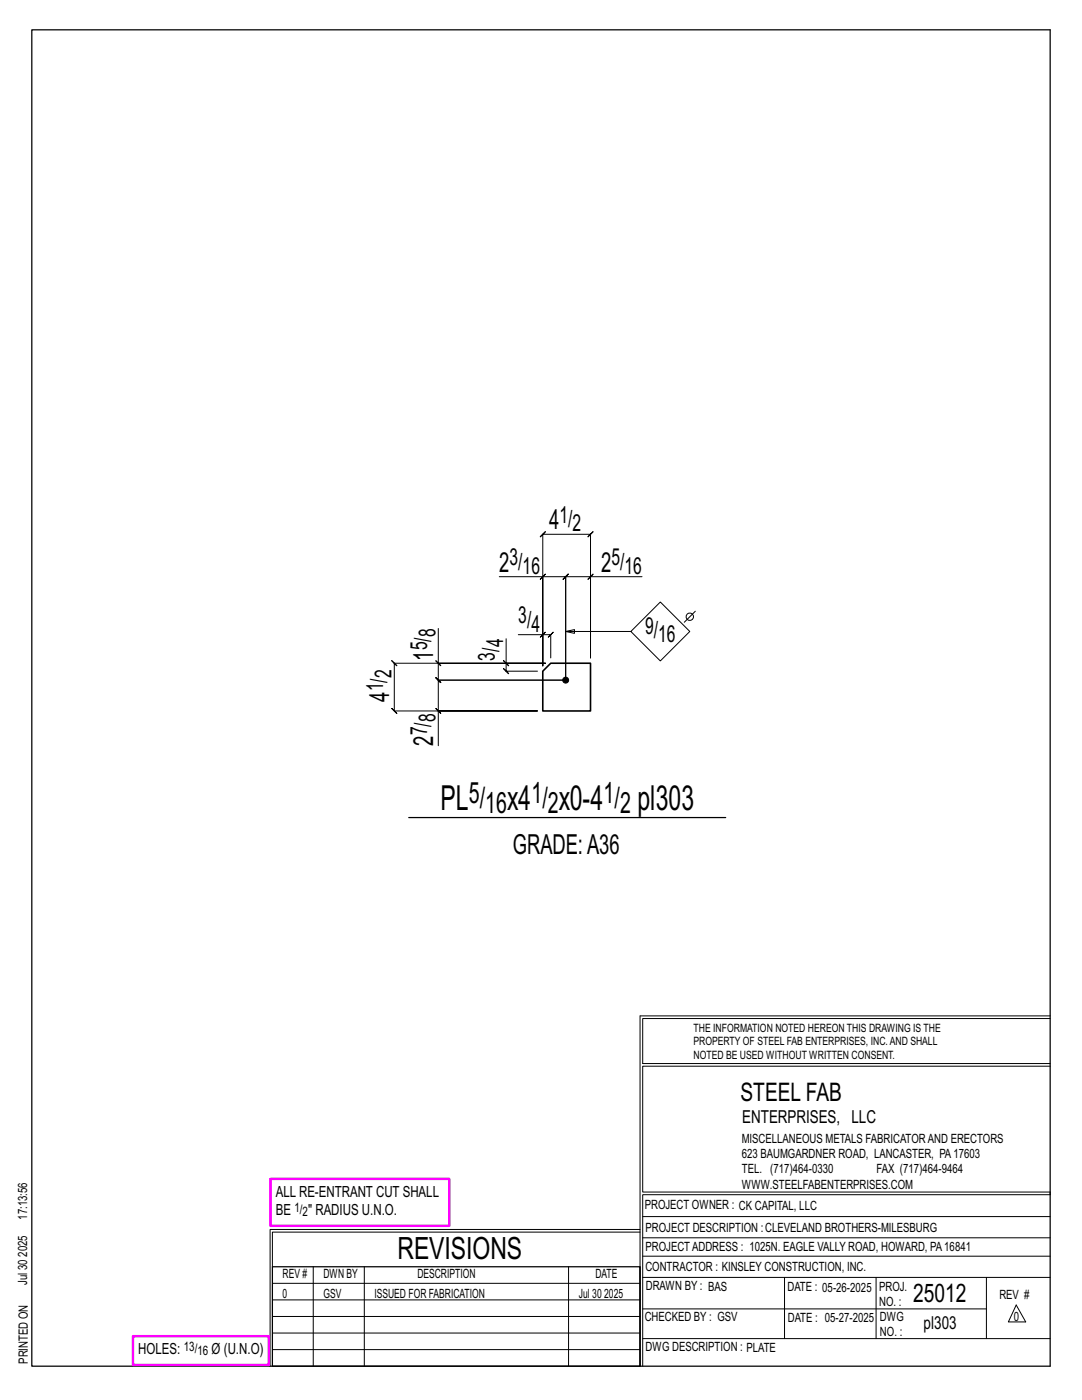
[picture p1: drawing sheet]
<svg xmlns="http://www.w3.org/2000/svg" width="216mm" height="279mm" viewBox="0 0 216 279" stroke-linecap="round" stroke-linejoin="round" font-family="sans-serif">
<defs><g id="words">
<g font-size="6.9">
<text x="87.9" y="161.7">PL</text>
<text x="101.2" y="161.7">x4</text>
<text x="111.5" y="161.7">x0-4</text>
<text x="127.2" y="161.7">pl303</text>
</g>
<text font-size="6.1" x="79.3" y="251.3">REVISIONS</text>
<g font-size="5.9">
<text x="93.5" y="160.2">5/</text>
<text x="106" y="160.2">1/</text>
<text x="120.5" y="160.2">1/</text>
<text x="96.8" y="162.2">16</text>
<text x="109.3" y="162.2">2</text>
<text x="123.7" y="162.2">2</text>
</g>
<g font-size="5.5">
<text x="109.6" y="105.6">4</text>
<text x="99.6" y="114.1">2</text>
<text x="120" y="114.1">2</text>
<text x="86.5" y="131.8" transform="rotate(-90 86.5 131.8)">1</text>
<text x="77.7" y="140" transform="rotate(-90 77.7 140)">4</text>
<text x="86.5" y="148.8" transform="rotate(-90 86.5 148.8)">2</text>
<text x="102.3" y="170.4">GRADE:A36</text>
</g>
<g font-size="5.1">
<text x="147.8" y="219.8">STEEL FAB</text>
<text x="182.2" y="259.9">25012</text>
</g>
<g font-size="4.7">
<text x="111.6" y="104.4">1/</text>
<text x="114.3" y="106.1">2</text>
<text x="101.7" y="112.9">3/</text>
<text x="122" y="112.9">5/</text>
<text x="104.3" y="114.5">16</text>
<text x="124.6" y="114.5">16</text>
<text x="103.4" y="124.4">3/</text>
<text x="85.2" y="129.8" transform="rotate(-90 85.2 129.8)">5/</text>
<text x="86.9" y="127.2" transform="rotate(-90 86.9 127.2)">8</text>
<text x="98.8" y="131.8" transform="rotate(-90 98.8 131.8)">3/</text>
<text x="100.4" y="129.2" transform="rotate(-90 100.4 129.2)">4</text>
<text x="106" y="126.1">4</text>
<text x="128.7" y="126.6">9/</text>
<text x="131.3" y="128.2">16</text>
<text x="76.4" y="138" transform="rotate(-90 76.4 138)">1/</text>
<text x="78.1" y="135.3" transform="rotate(-90 78.1 135.3)">2</text>
<text x="85.2" y="146.8" transform="rotate(-90 85.2 146.8)">7/</text>
<text x="86.9" y="144.2" transform="rotate(-90 86.9 144.2)">8</text>
</g>
<g font-size="3.6">
<text x="148.1" y="224.1">ENTERPRISES, LLC</text>
<text x="184.3" y="265.2">pl303</text>
</g>
<g font-size="3.1">
<text x="55" y="238.9">ALL RE-ENTRANT CUT SHALL</text>
<text x="55" y="242.5">BE</text>
<text x="61.5" y="242.5">&quot; RADIUS U.N.O.</text>
<text x="27.6" y="270.2">HOLES:</text>
<text x="42.2" y="270.2">Ø (U.N.O)</text>
</g>
<g font-size="2.6">
<text x="58.8" y="241.8">1/</text>
<text x="60.4" y="242.7">2</text>
<text x="36.7" y="269.6">13/</text>
<text x="39.4" y="270.5">16</text>
</g>
<g font-size="2.5">
<text x="148" y="231.2">623 BAUMGARDNER ROAD, LANCASTER, PA17603</text>
<text x="148" y="228.1">MISCELLANEOUS METALS FABRICATORAND ERECTORS</text>
<text x="148" y="237.2">WWW.STEELFABENTERPRISES.COM</text>
<text x="148" y="234.2">TEL. (717)464-0330</text>
<text x="174.9" y="234.2">FAX (717)464-9464</text>
<text x="5.4" y="243.4" transform="rotate(-90 5.4 243.4)">17:13:56</text>
<text x="128.7" y="241.3">PROJECT OWNER : CK CAPITAL, LLC</text>
<text x="128.8" y="246">PROJECT DESCRIPTION :CLEVELAND BROTHERS-MILESBURG</text>
<text x="5.4" y="250.8" transform="rotate(-90 5.4 250.8)">2025</text>
<text x="128.8" y="249.7">PROJECTADDRESS : 1025N. EAGLE VALLY ROAD, HOWARD, PA16841</text>
<text x="5.4" y="256.5" transform="rotate(-90 5.4 256.5)">Jul 30</text>
<text x="56.4" y="255">REV #</text>
<text x="64.5" y="255">DWN BY</text>
<text x="83.3" y="255">DESCRIPTION</text>
<text x="118.8" y="255">DATE</text>
<text x="128.8" y="253.7">CONTRACTOR : KINSLEY CONSTRUCTION, INC.</text>
<text x="128.9" y="257.5">DRAWN BY : BAS</text>
<text x="157.1" y="257.6">DATE : 05-26-2025</text>
<text x="175.4" y="257.7">PROJ.</text>
<text x="56.4" y="259">0</text>
<text x="64.5" y="259">GSV</text>
<text x="74.7" y="259">ISSUED FOR FABRICATION</text>
<text x="115.5" y="259">Jul 30</text>
<text x="120.6" y="259">2025</text>
<text x="128.6" y="263.7">CHECKED BY : GSV</text>
<text x="157.2" y="263.7">DATE : 05-27-2025</text>
<text x="175.4" y="260.7">NO. :</text>
<text x="175.6" y="263.7">DWG</text>
<text x="199.4" y="259.2">REV #</text>
<text x="202.3" y="263.7">0</text>
<text x="128.8" y="269.7">DWG DESCRIPTION : PLATE</text>
<text x="175.6" y="266.7">NO. :</text>
<text x="5.5" y="272.2" transform="rotate(-90 5.5 272.2)">PRINTED ON</text>
</g>
<g font-size="2.3">
<text x="138.4" y="208.6">PROPERTY OF STEEL FAB ENTERPRISES, INC.AND SHALL</text>
<text x="138.4" y="205.9">THE INFORMATION NOTED HEREON THIS DRAWING IS THE</text>
<text x="138.4" y="211.3">NOTED BE USED WITHOUT WRITTEN CONSENT.</text>
</g>
</g></defs>
<g fill="none" stroke="#000" stroke-width=".2">
<path d="M99.6 115.1h8.7v17.8v-26.3l-.5 .5 1-1-.5 .5h9.5l-.5 .5 1-1-.5 .5v24.7v-16.2h10.3M108.3 115.1h4.6l-.5 .5 1-1-.5 .5v20.6M108.8 114.6l-1 1zM117.8 115.1h-4.9l.5-.5-1 1 .5-.5v20.6M118.3 114.6l-1 1zM87 131.9l1 1zM87.5 125.4v7h21.3h-30.1l-.5-.5 1 1-.5-.5v9.5l-.5-.5 1 1-.5-.5h28.5h-19.7v6.9M87.5 132.4v3.3l-.5-.5 1 1-.5-.5h25.4M100.5 131.9l1 1zM101 127.5v4.9h7.8M101 132.4v1.6l-.5-.5 1 1-.5-.5h6.2M103.4 126.7h4.9v6.2"/>
<path d="M108.3 126.7h1.6l-.5 .5 1-1-.5 .5v4.6M108.8 126.2l-1 1zM112.9 135.7h-25.4l-.5-.5 1 1-.5-.5v6.2M112.9 126l1.7 .4v-.7l-1.7 .3h13M131.8 120.1l5.8 5.9-5.8 5.9-5.9-5.9zM138.7 122l-2.2 2.2M87 141.4l1 1zM127.7 202.7v70M127.7 202.7h81.8M209.5 203.3h-81.3v9h81.3M209.5 212.8h-81.3v25.1h81.3v.5h-81.3v34.3M54.4 259.4h73.3"/>
<path d="M54.4 256.1h73.3M62.5 252.8v19.9M72.7 252.8v19.9M113.4 252.8v19.9M127.7 245.4h-73.8v27.3M127.7 245.9h-73.3v6.9M128.2 242.8h81.3M128.2 254.9h81.3M128.2 250.7h81.3M128.2 247h81.3M156.5 254.9v12.2M174.8 254.9v12.2"/>
<path d="M196.8 254.9v12.2M54.4 269.3h73.3M54.4 266h73.3M54.4 262.7h73.3M128.2 261.2h68.6M128.2 267.1h81.3M202.8 260.4l1.9 3.4h-3.5z"/>
<circle cx="137.6" cy="123.1" r=".74"/>
</g>
<path d="M6.3 6h203.2v266.7h-203.2zM81.6 163.2h63.2M54.4 252.8h73.3v19.9h-73.3z" fill="none" stroke="#000" stroke-width=".25"/>
<path d="M54 235.3h35.6v9.3h-35.6zM26.5 266.7h27.1v5.7h-27.1z" fill="none" stroke="#f0f" stroke-width=".5"/>
<circle cx="112.9" cy="135.7" r=".6" fill="#000" stroke="#000" stroke-width=".2"/>
<path d="M108.3 134l1.6-1.6h7.9v9.5h-9.5z" fill="none" stroke="#000" stroke-width=".32"/>
<use href="#words"/>
</svg>
